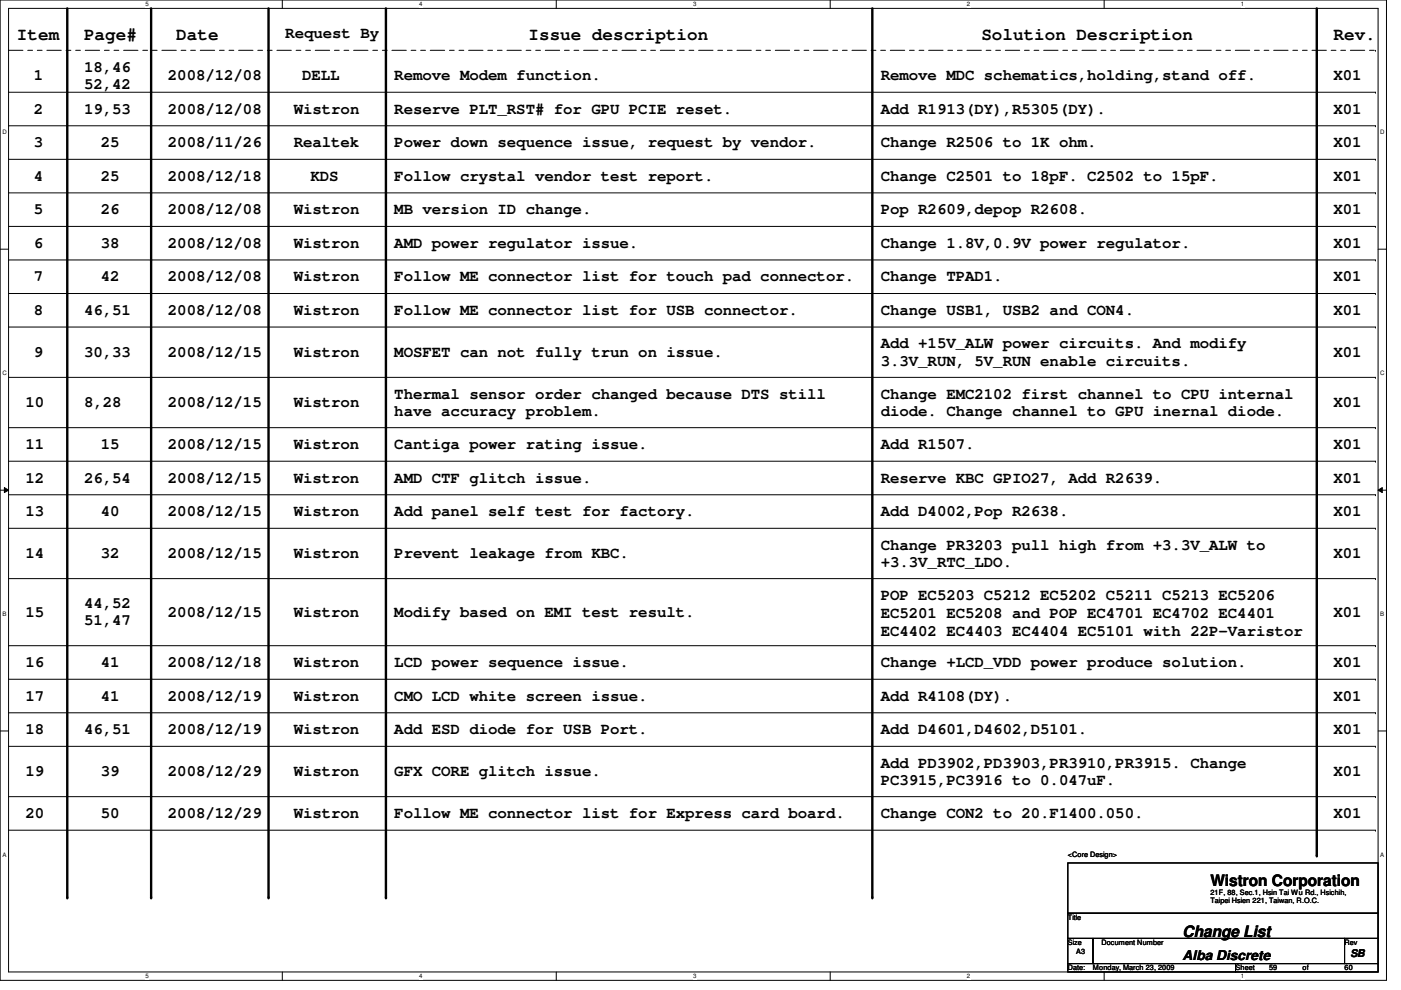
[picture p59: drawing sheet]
<svg xmlns="http://www.w3.org/2000/svg" width="297mm" height="210mm" viewBox="0 0 297 210" stroke-linecap="round" stroke-linejoin="round" font-family="sans-serif">
<defs><g id="words">
<g font-size="3.7">
<text x="3.6" y="8.5">Item</text>
<text x="17.8" y="8.5">Page#</text>
<text x="37.4" y="8.5">Date</text>
<text x="112.1" y="8.5">Issue description</text>
<text x="208.1" y="8.5">Solution Description</text>
<text x="282.7" y="8.5">Rev.</text>
</g>
<g font-size="3.3">
<text x="60.5" y="8.1">Request By</text>
<text x="7.2" y="17">1</text>
<text x="17.8" y="15.2">18,46</text>
<text x="35.6" y="17">2008/12/08</text>
<text x="64" y="17">DELL</text>
<text x="83.6" y="17">Remove Modem function.</text>
<text x="186.7" y="17">Remove MDC schematics,holding,stand off.</text>
<text x="282.7" y="17">X01</text>
<text x="17.8" y="19">52,42</text>
<text x="7.2" y="24.1">2</text>
<text x="17.8" y="24.1">19,53</text>
<text x="35.6" y="24.1">2008/12/08</text>
<text x="62.3" y="24.1">Wistron</text>
<text x="83.6" y="24.1">Reserve PLT_RST# for GPU PCIE reset.</text>
<text x="186.7" y="24.1">Add R1913(DY),R5305(DY).</text>
<text x="282.7" y="24.1">X01</text>
<text x="7.2" y="31.2">3</text>
<text x="21.4" y="31.2">25</text>
<text x="35.6" y="31.2">2008/11/26</text>
<text x="62.3" y="31.2">Realtek</text>
<text x="83.6" y="31.2">Power down sequence issue, request by vendor.</text>
<text x="186.7" y="31.2">Change R2506 to 1K ohm.</text>
<text x="282.7" y="31.2">X01</text>
<text x="7.2" y="38.3">4</text>
<text x="21.4" y="38.3">25</text>
<text x="35.6" y="38.3">2008/12/18</text>
<text x="65.8" y="38.3">KDS</text>
<text x="83.6" y="38.3">Follow crystal vendor test report.</text>
<text x="186.7" y="38.3">Change C2501 to 18pF. C2502 to 15pF.</text>
<text x="282.7" y="38.3">X01</text>
<text x="7.2" y="45.4">5</text>
<text x="21.4" y="45.4">26</text>
<text x="35.6" y="45.4">2008/12/08</text>
<text x="62.3" y="45.4">Wistron</text>
<text x="83.6" y="45.4">MB version ID change.</text>
<text x="186.7" y="45.4">Pop R2609,depop R2608.</text>
<text x="282.7" y="45.4">X01</text>
<text x="7.2" y="52.5">6</text>
<text x="21.4" y="52.5">38</text>
<text x="35.6" y="52.5">2008/12/08</text>
<text x="62.3" y="52.5">Wistron</text>
<text x="83.6" y="52.5">AMD power regulator issue.</text>
<text x="186.7" y="52.5">Change 1.8V,0.9V power regulator.</text>
<text x="282.7" y="52.5">X01</text>
<text x="7.2" y="59.6">7</text>
<text x="21.4" y="59.6">42</text>
<text x="35.6" y="59.6">2008/12/08</text>
<text x="62.3" y="59.6">Wistron</text>
<text x="83.6" y="59.6">Follow ME connector list for touch pad connector.</text>
<text x="186.7" y="59.6">Change TPAD1.</text>
<text x="282.7" y="59.6">X01</text>
<text x="7.2" y="66.8">8</text>
<text x="17.8" y="66.8">46,51</text>
<text x="35.6" y="66.8">2008/12/08</text>
<text x="62.3" y="66.8">Wistron</text>
<text x="83.6" y="66.8">Follow ME connector list for USB connector.</text>
<text x="186.7" y="66.8">Change USB1, USB2 and CON4.</text>
<text x="282.7" y="66.8">X01</text>
<text x="7.2" y="75.6">9</text>
<text x="17.8" y="75.6">30,33</text>
<text x="35.6" y="75.6">2008/12/15</text>
<text x="62.3" y="75.6">Wistron</text>
<text x="83.6" y="75.6">MOSFET can not fully trun on issue.</text>
<text x="186.7" y="73.9">Add +15V_ALW power circuits. And modify</text>
<text x="186.7" y="77.6">3.3V_RUN, 5V_RUN enable circuits.</text>
<text x="282.7" y="75.6">X01</text>
<text x="5.4" y="86.3">10</text>
<text x="17.8" y="86.3">8,28</text>
<text x="35.6" y="86.3">2008/12/15</text>
<text x="62.3" y="86.3">Wistron</text>
<text x="83.6" y="84.5">Thermal sensor order changed because DTS still</text>
<text x="83.6" y="88.3">have accuracy problem.</text>
<text x="186.7" y="84.5">Change EMC2102 first channel to CPU internal</text>
<text x="186.7" y="88.3">diode. Change channel to GPU inernal diode.</text>
<text x="282.7" y="86.3">X01</text>
<text x="5.4" y="95.2">11</text>
<text x="21.4" y="95.2">15</text>
<text x="35.6" y="95.2">2008/12/15</text>
<text x="62.3" y="95.2">Wistron</text>
<text x="83.6" y="95.2">Cantiga power rating issue.</text>
<text x="186.7" y="95.2">Add R1507.</text>
<text x="282.7" y="95.2">X01</text>
<text x="5.4" y="102.3">12</text>
<text x="17.8" y="102.3">26,54</text>
<text x="35.6" y="102.3">2008/12/15</text>
<text x="62.3" y="102.3">Wistron</text>
<text x="83.6" y="102.3">AMD CTF glitch issue.</text>
<text x="186.7" y="102.3">Reserve KBC GPIO27, Add R2639.</text>
<text x="282.7" y="102.3">X01</text>
<text x="5.4" y="109.4">13</text>
<text x="21.4" y="109.4">40</text>
<text x="35.6" y="109.4">2008/12/15</text>
<text x="62.3" y="109.4">Wistron</text>
<text x="83.6" y="109.4">Add panel self test for factory.</text>
<text x="186.7" y="109.4">Add D4002,Pop R2638.</text>
<text x="282.7" y="109.4">X01</text>
<text x="5.4" y="118.3">14</text>
<text x="21.4" y="118.3">32</text>
<text x="35.6" y="118.3">2008/12/15</text>
<text x="62.3" y="118.3">Wistron</text>
<text x="83.6" y="118.3">Prevent leakage from KBC.</text>
<text x="186.7" y="116.5">Change PR3203 pull high from +3.3V_ALW to</text>
<text x="282.7" y="118.3">X01</text>
<text x="186.7" y="120.3">+3.3V_RTC_LDO.</text>
<text x="5.4" y="130.8">15</text>
<text x="17.8" y="129">44,52</text>
<text x="35.6" y="130.8">2008/12/15</text>
<text x="62.3" y="130.8">Wistron</text>
<text x="83.6" y="130.8">Modify based on EMI test result.</text>
<text x="186.7" y="127.2">POP EC5203 C5212 EC5202 C5211 C5213 EC5206</text>
<text x="186.7" y="131">EC5201 EC5208 and POP EC4701 EC4702 EC4401</text>
<text x="282.7" y="130.8">X01</text>
<text x="17.8" y="132.5">51,47</text>
<text x="186.7" y="134.7">EC4402 EC4403 EC4404 EC5101 with 22P-Varistor</text>
<text x="5.4" y="141.4">16</text>
<text x="21.4" y="141.4">41</text>
<text x="35.6" y="141.4">2008/12/18</text>
<text x="62.3" y="141.4">Wistron</text>
<text x="83.6" y="141.4">LCD power sequence issue.</text>
<text x="186.7" y="141.4">Change +LCD_VDD power produce solution.</text>
<text x="282.7" y="141.4">X01</text>
<text x="5.4" y="148.5">17</text>
<text x="21.4" y="148.5">41</text>
<text x="35.6" y="148.5">2008/12/19</text>
<text x="62.3" y="148.5">Wistron</text>
<text x="83.6" y="148.5">CMO LCD white screen issue.</text>
<text x="186.7" y="148.5">Add R4108(DY).</text>
<text x="282.7" y="148.5">X01</text>
<text x="5.4" y="155.7">18</text>
<text x="17.8" y="155.7">46,51</text>
<text x="35.6" y="155.7">2008/12/19</text>
<text x="62.3" y="155.7">Wistron</text>
<text x="83.6" y="155.7">Add ESD diode for USB Port.</text>
<text x="186.7" y="155.7">Add D4601,D4602,D5101.</text>
<text x="282.7" y="155.7">X01</text>
<text x="5.4" y="164.5">19</text>
<text x="21.4" y="164.5">39</text>
<text x="35.6" y="164.5">2008/12/29</text>
<text x="62.3" y="164.5">Wistron</text>
<text x="83.6" y="164.5">GFX CORE glitch issue.</text>
<text x="186.7" y="162.8">Add PD3902,PD3903,PR3910,PR3915. Change</text>
<text x="186.7" y="166.5">PC3915,PC3916 to 0.047uF.</text>
<text x="282.7" y="164.5">X01</text>
<text x="5.4" y="173.4">20</text>
<text x="21.4" y="173.4">50</text>
<text x="35.6" y="173.4">2008/12/29</text>
<text x="62.3" y="173.4">Wistron</text>
<text x="83.6" y="173.4">Follow ME connector list for Express card board.</text>
<text x="186.7" y="173.4">Change CON2 to 20.F1400.050.</text>
<text x="282.7" y="173.4">X01</text>
<text x="256.6" y="187.9">Wistron Corporation</text>
<text x="250.7" y="198.6">Change List</text>
</g>
<text font-size="2.8" x="250.7" y="203.5">Alba Discrete</text>
<text font-size="2.3" x="286.3" y="203">SB</text>
<g font-size="1.6">
<text x="226.4" y="181.7">&lt;Core Design&gt;</text>
<text x="256.6" y="189.7">21F, 88, Sec.1, Hsin Tai Wu Rd., Hsichih,</text>
<text x="256.6" y="191.6">Taipei Hsien 221, Taiwan, R.O.C.</text>
<text x="226.4" y="195.1">Title</text>
<text x="226.4" y="200.4">Size</text>
<text x="228.2" y="202.2">A3</text>
<text x="233.5" y="200.4">Document Number</text>
<text x="285.1" y="200.4">Rev</text>
<text x="226.4" y="205.7">Date:</text>
<text x="231.7" y="205.7">Monday, March 23, 2009</text>
<text x="262" y="205.7">Sheet</text>
<text x="269.1" y="205.7">59</text>
<text x="276.2" y="205.7">of</text>
<text x="285.1" y="205.7">60</text>
</g>
<g font-size="1.3">
<text x="30.8" y="1.3">5</text>
<text x="88.9" y="1.3">4</text>
<text x="146.9" y="1.3">3</text>
<text x="205" y="1.3">2</text>
<text x="263.1" y="1.3">1</text>
<text x=".5" y="28.4">D</text>
<text x="292.6" y="28.4">D</text>
<text x=".5" y="79.5">C</text>
<text x="292.6" y="79.5">C</text>
<text x=".5" y="130.6">B</text>
<text x="292.6" y="130.6">B</text>
<text x=".5" y="181.7">A</text>
<text x="292.6" y="181.7">A</text>
<text x="30.8" y="207.4">5</text>
<text x="88.9" y="207.4">4</text>
<text x="146.9" y="207.4">3</text>
<text x="205" y="207.4">2</text>
<text x="263.1" y="207.4">1</text>
</g>
</g></defs>
<path d="M0 0h294v207.9h-294zM1.8 1.8h290.4v204.3h-290.4z" fill="none" stroke="#000" stroke-width=".21"/>
<g fill="#fff">
<path d="M30.8 .2h.7v1.4h-.7z"/>
<path d="M30.8 206.2h.7v1.4h-.7z"/>
</g>
<path d="M59.9 0v1.8M59.9 206.1v1.8" fill="none" stroke="#000" stroke-width=".21"/>
<g fill="#fff">
<path d="M88.9 .2h.6v1.4h-.6z"/>
<path d="M88.9 206.2h.6v1.4h-.6z"/>
</g>
<path d="M117.9 0v1.8M117.9 206.1v1.8" fill="none" stroke="#000" stroke-width=".21"/>
<g fill="#fff">
<path d="M146.9 .2h.7v1.4h-.7z"/>
<path d="M146.9 206.2h.7v1.4h-.7z"/>
</g>
<path d="M176 0v1.8M176 206.1v1.8" fill="none" stroke="#000" stroke-width=".21"/>
<g fill="#fff">
<path d="M205 .2h.7v1.4h-.7z"/>
<path d="M205 206.2h.7v1.4h-.7z"/>
</g>
<path d="M234.1 0v1.8M234.1 206.1v1.8" fill="none" stroke="#000" stroke-width=".21"/>
<g fill="#fff">
<path d="M263.1 .2h.7v1.4h-.7z"/>
<path d="M263.1 206.2h.7v1.4h-.7z"/>
<path d="M.5 27.3h.9v1.4h-.9z"/>
<path d="M292.6 27.3h.9v1.4h-.9z"/>
<path d="M.5 78.4h.9v1.4h-.9z"/>
<path d="M292.6 78.4h.9v1.4h-.9z"/>
</g>
<path d="M0 52.8h1.8M292.2 52.8h1.8" fill="none" stroke="#000" stroke-width=".21"/>
<g fill="#fff">
<path d="M.5 129.5h.8v1.4h-.8z"/>
<path d="M292.6 129.5h.9v1.4h-.9z"/>
</g>
<path d="M0 103.9h1.8M.9 103.4l.9 .5-.9 .5zM292.2 103.9l.9-.5v1zM292.2 103.9h1.8" fill="none" stroke="#000" stroke-width=".21"/>
<path d="M.9 103.4l.9 .5-.9 .5zM292.2 103.9l.9-.5v1z" fill="#000"/>
<g fill="#fff">
<path d="M.5 180.5h.8v1.4h-.8z"/>
<path d="M292.6 180.5h.9v1.4h-.9z"/>
</g>
<g fill="none" stroke="#000" stroke-width=".21">
<path d="M1.8 19.6h289.8M291.6 19.6h.1M1.8 26.7h289.8M1.8 33.8h289.8M291.6 26.7h.1M291.6 33.8h.1M1.8 55.1h289.8M1.8 48h289.8M1.8 40.9h289.8M291.6 55.1h.1M291.6 48h.1M291.6 40.9h.1"/>
<path d="M1.8 69.3h289.8M1.8 62.2h289.8M291.6 69.3h.1M291.6 62.2h.1M1.8 80h289.8M1.8 90.7h289.8M1.8 97.8h289.8M291.6 80h.1M291.6 90.7h.1M291.6 97.8h.1M1.8 104.9h289.8M1.8 112h289.8"/>
<path d="M291.6 104.9h.1M291.6 112h.1M1.8 122.7h289.8M1.8 136.9h289.8M291.6 122.7h.1M291.6 136.9h.1M0 155h1.8M1.8 144h289.8M1.8 151.1h289.8M1.8 158.2h289.8M291.6 144h.1M291.6 151.1h.1"/>
<path d="M291.6 158.2h.1M292.2 155h1.8M1.8 168.9h289.8M1.8 176h289.8M291.6 168.9h.1M291.6 176h.1M226.4 183h65.8v10.6h-65.8zM226.4 193.6h65.8v5.4h-65.8zM226.4 199h5.3v5.3h-5.3zM231.7 199h53.4v5.3h-53.4zM285.1 199h7.1v5.3h-7.1zM226.4 204.3h35.6v1.8h-35.6z"/>
<path d="M262 204.3h30.2v1.8h-30.2z"/>
</g>
<path d="M14.3 1.8v188.4M32 1.8v188.4M56.9 1.8v188.4M81.8 1.8v188.4M185 1.8v188.4M279.2 1.8v179.6" fill="none" stroke="#000" stroke-width=".51"/>
<g fill="#000">
<circle cx="14.3" cy="190.2" r=".25"/>
<circle cx="32" cy="190.2" r=".25"/>
<circle cx="56.9" cy="190.2" r=".25"/>
<circle cx="81.8" cy="190.2" r=".25"/>
<circle cx="185" cy="190.2" r=".25"/>
<circle cx="279.2" cy="181.4" r=".25"/>
</g>
<path d="M1.8 10.7h289.8M291.6 10.7h.1" fill="none" stroke="#000" stroke-width=".21" stroke-dasharray="3 1 1 1 1 1"/>
<use href="#words"/>
</svg>
